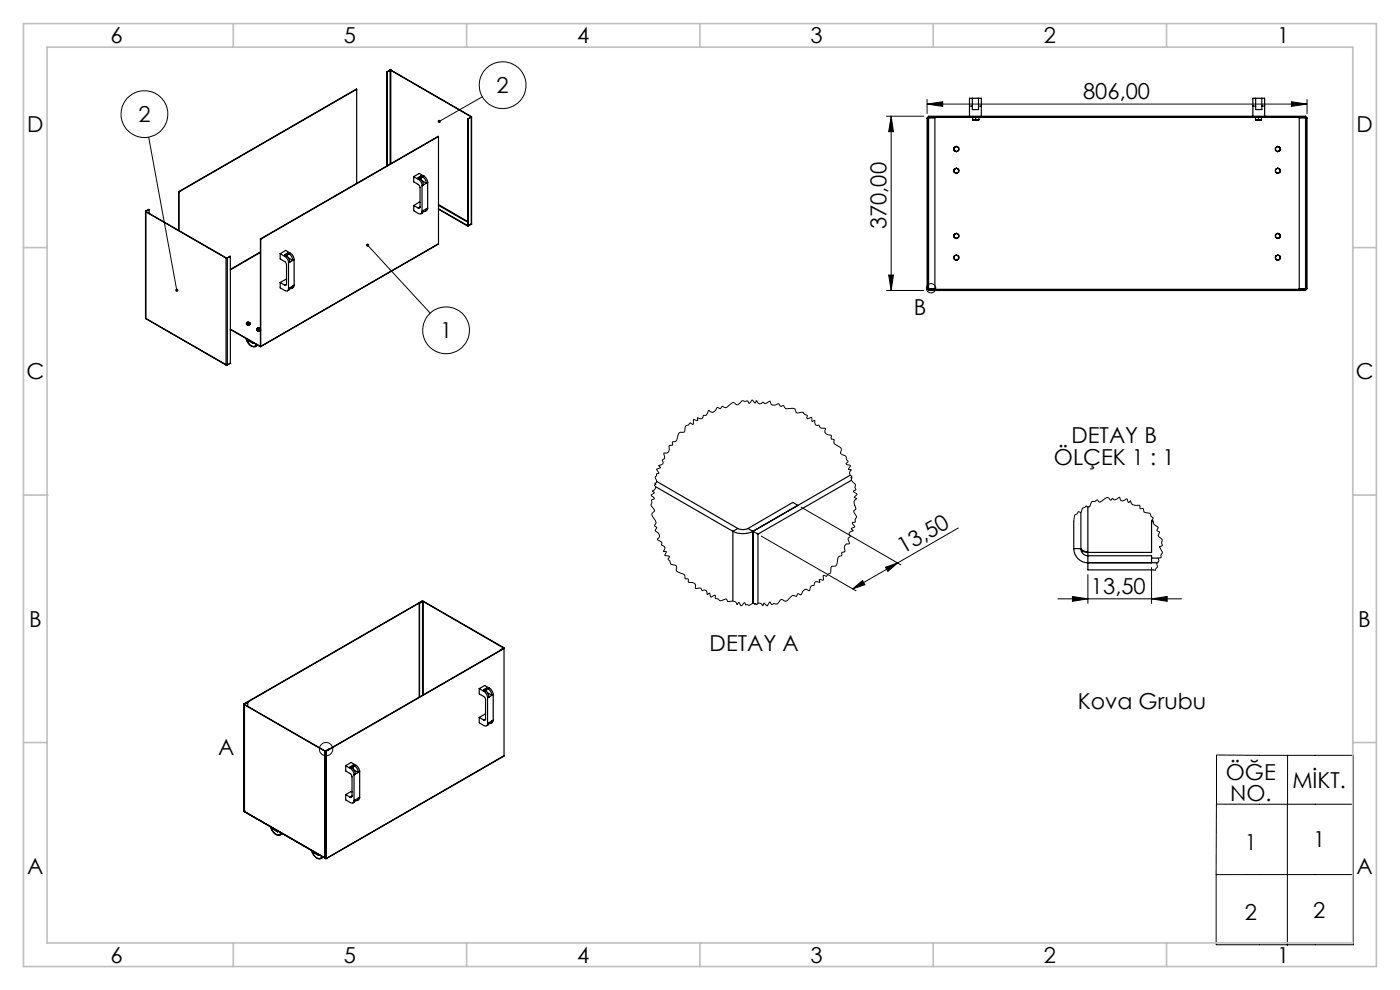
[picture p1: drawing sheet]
<svg xmlns="http://www.w3.org/2000/svg" width="297mm" height="210mm" viewBox="0 0 297 210" stroke-linecap="round" stroke-linejoin="round" font-family="sans-serif">
<defs><g id="words">
<g font-size="4.7">
<text x="23.5" y="9.2">6</text>
<text x="73" y="9.2">5</text>
<text x="122.5" y="9.2">4</text>
<text x="172" y="9.2">3</text>
<text x="221.5" y="9.2">2</text>
<text x="271" y="9.2">1</text>
<text x="105.4" y="19.7">2</text>
<text x="229.8" y="21">806,00</text>
<text x="5.8" y="27.9">D</text>
<text x="29.4" y="25.8">2</text>
<text x="287.8" y="27.9">D</text>
<text x="188.1" y="48.7" transform="rotate(-90 188.1 48.7)">370,00</text>
<text x="93.4" y="71.7">1</text>
<text x="193.8" y="66.8">B</text>
<text x="5.6" y="80.4">C</text>
<text x="287.6" y="80.4">C</text>
<text x="227.3" y="94">DETAY B</text>
<text x="223.6" y="98.6">ÖLÇEK 1 : 1</text>
<text x="191.6" y="117.6" transform="rotate(-30 191.6 117.6)">13,50</text>
<text x="231.4" y="126">13,50</text>
<text x="6.2" y="132.9">B</text>
<text x="288.2" y="132.9">B</text>
<text x="150.5" y="138">DETAY A</text>
<text x="228.7" y="150.4">Kova Grubu</text>
<text x="46.3" y="160.2">A</text>
<text x="260.1" y="165.4">ÖĞE</text>
<text x="274.2" y="167.1">MİKT.</text>
<text x="261" y="169.9">NO.</text>
<text x="278.6" y="179.7">1</text>
<text x="5.8" y="185.4">A</text>
<text x="264.1" y="180.3">1</text>
<text x="287.8" y="185.4">A</text>
<text x="264.1" y="195.2">2</text>
<text x="278.6" y="194.6">2</text>
<text x="23.5" y="204.2">6</text>
<text x="73" y="204.2">5</text>
<text x="122.5" y="204.2">4</text>
<text x="172" y="204.2">3</text>
<text x="221.5" y="204.2">2</text>
<text x="271" y="204.2">1</text>
</g>
</g></defs>
<g fill="none" stroke="#000" stroke-width=".25">
<path d="M75.7 18.9l-37.7 21.8M75.7 18.9l-37.8 21.8M75.7 18.9v20M82.1 15.3h.1M82.1 15.3v19.9M82.7 14.9h.3M82.7 14.9l-.6 .4M82.7 14.9h.1M82.8 14.9h.1M82.8 14.9l-.7 .4M82.8 14.9v19.9M82.9 14.9l17 9.9"/>
<path d="M82.9 14.9v19.8M83 14.9l17 9.8M83 14.9h-.1M87.8 37.5v1.1l.9 .5 .4 .6v4.2M87.8 37.5l1 .6M88.8 38.1l.5 .5 .2 .8M89 37.8l.1 .1M89 37.9l.6 .5 .2 .8M89 37.9l-.2 .2M89.1 37.6l.1 .4a.22 .22 0 0 0 0-.3 .22 .22 0 0 0-.3 0l.2-.1 .2 .1M89.1 37.6h.1M89.3 38v.1"/>
<path d="M89.3 37.3l.4 .2M89.3 37.3l-.6 .4 .3 .2M89.3 37.3v.8M89.5 39.4v5.4M89.5 38.3l.9 .6M89.7 37.5l.4 .5 .3 .9M89.8 39.2l-.3 .2M90 37.4l.6 .7 .1 .6M90 37.4l-1.1-.6-1.1 .7M90 37.4l-.3 .1M90.4 38.9l-.6 .3M90.7 38.7l-.3 .2"/>
<path d="M90.7 38.7v5.5M93 29l-37.7 21.7M93 29v22.7M93 29l-37.8 21.7M99.3 25.2v22.7M99.3 25.2v.1M99.3 25.3v22.6M99.9 24.8h.1M99.9 24.8l-.6 .4M99.9 24.8l.1 .1M100 24.7v.2M100 24.9l-.7 .4"/>
<path d="M100 24.9v22.6M100 24.7l-.1 .1M100 24.8v22.7M196.7 25.1l.1-.3h80.3l.2 .3M196.7 25.1h.1M196.7 25.1v36.1M196.8 25.1v36.1M197 25h-.2M197 25l-.2 .1M197 25h1.3v36.3h-1.3M197 24.7h80v36.9h-80zM198.3 24.8v.1h-1.4l-.1 .2"/>
<path d="M198.3 24.9h8M202.4 36.2l.2 .4M202.4 36.2v.3l.2 .1M202.4 31.6l.2 .5M202.4 31.6v.3l.2 .2M202.6 35.8h.5M202.6 36.6h.5M202.6 35.8l-.2 .4M202.6 36.6l.3 .2 .2-.2M202.6 35.8l.3-.1 .2 .1M202.6 35.8l-.2 .1v.3M202.6 31.2h.5"/>
<path d="M202.6 32.1h.5M202.6 31.2l-.2 .4M202.6 32.1l.3 .1 .2-.1M202.6 31.2l.3-.2 .2 .2M202.6 31.2l-.2 .1v.3M203.1 35.8l.3 .4M203.1 35.8l.3 .1v.3M203.1 31.2l.3 .4M203.1 31.2l.3 .1v.3M203.4 36.2l-.3 .4M203.4 36.2v.3l-.3 .1M203.4 31.6l-.3 .5"/>
<path d="M203.4 31.6v.3l-.3 .2M205.7 22.5v-1.7h2.5v1.7M205.7 22.5h.6M205.7 22.5v2.2M206.3 20.8v1.7M206.3 22.5v.7h1.3v-.7M206.3 24.8h.7M206.3 24.8h.1M206.3 25.4l.4 .1M206.3 24.8v.6M206.7 25.5h.6M207 25.4l-.3 .1"/>
<path d="M207 24.8h.6M207 24.8v.6M207 25.4l.3 .1M207.6 20.8v1.7M207.6 22.5h.6M207.6 25.4l-.3 .1M207.6 24.8h.1M207.6 24.8v.6M207.6 24.9h58.7M208.2 22.5v2.2M265.8 22.5v-1.7h2.5v1.7M265.8 22.5h.6"/>
<path d="M265.8 22.5v2.2M266.3 24.8h.7M266.3 24.8h.1M266.3 25.4l.4 .1M266.3 24.8v.6M266.4 20.8v1.7M266.4 22.5v.7h1.3v-.7M266.7 25.5h.6M267 25.4l-.3 .1M267 24.8h.6M267 24.8v.6M267 25.4l.3 .1"/>
<path d="M267.6 25.4l-.3 .1M267.6 24.8h.1M267.6 24.8v.6M267.6 24.9h8M267.7 20.8v1.7M267.7 22.5h.6M268.3 22.5v2.2M270.6 36.2l.2 .4M270.6 36.2v.3l.2 .1M270.6 31.6l.2 .5M270.6 31.6v.3l.2 .2M270.8 35.8h.5"/>
<path d="M270.8 36.6h.5M270.8 35.8l-.2 .4M270.8 36.6l.3 .2 .2-.2M270.8 35.8l.3-.1 .2 .1M270.8 35.8l-.2 .1v.3M270.8 31.2h.5M270.8 32.1h.5M270.8 31.2l-.2 .4M270.8 32.1l.3 .1 .2-.1M270.8 31.2l.3-.2 .2 .2M270.8 31.2l-.2 .1v.3M271.3 35.8l.3 .4"/>
<path d="M271.3 35.8l.3 .1v.3M271.3 31.2l.3 .4M271.3 31.2l.3 .1v.3M271.6 36.2l-.3 .4M271.6 36.2v.3l-.3 .1M271.6 31.6l-.3 .5M271.6 31.6v.3l-.3 .2M275.6 24.8v.1h1.4l.1 .2M277 25h.1M277 25l.1 .1M277 25h-1.4v36.3h1.4M277.1 25.1h.2"/>
<path d="M277.1 25.1v36.1M277.3 25.1v36.1M30.9 44.8v22.8M30.9 44.8v.1M30.9 44.9l17 9.8M30.9 44.9v22.7M30.9 44.8h.1M31 44.8v.1M31 44.9h-.1M31 44.9l17 9.8M31.6 44.4l-.6 .4M31.6 44.4v.9"/>
<path d="M31.6 44.4l-.7 .4M37.9 40.7h.1M37.9 40.7v8.2M38 40.7v8.2M47.9 54.7h.3M47.9 54.7v22.7M48 54.7h.2M48 54.7h-.1M48.2 54.7h.1M48.2 54.7v22.7M48.9 54.4l-.7 .3M48.9 54.4v22.6l-.7 .4"/>
<path d="M55.2 50.7h.1M55.2 50.7v22.7M55.2 53.4l-6.3 3.7M55.2 53.5l-6.3 3.8M55.3 50.7v22.8M59.4 53.8v1.1l1.1 .6 .2 .5 .1 4.3M59.4 59.9v1.2l1 .5a.46 .46 0 0 0 .6 .1 .46 .46 0 0 0 .2-.5M59.4 59.9l1 .6M59.4 53.8l1 .6M60.4 54.4l.6 .6 .2 .7M60.6 54.2l.2 .1M60.7 54.3l.6 .5 .2 .8"/>
<path d="M60.7 54.3l-.3 .1M60.8 59.4l-.2-.1-1.2 .6M60.8 53.9l.1 .5v-.3h-.4l.3-.2 .2 .1M60.8 53.9h.1M61 54.3v.1M61 53.7l.3 .2M61 53.7l-.6 .3 .3 .3M61 53.7v.7M61.2 55.7v5.5M61.2 54.7l.9 .5M61.3 53.9l.7 .7 .1 .6M61.5 55.6l-.3 .1"/>
<path d="M61.6 53.7l.5 .4 .3 1M61.6 53.7l-1-.6-1.2 .7M61.6 53.7l-.3 .2M62.1 55.2l-.6 .4M62.4 55.1l-.3 .1M62.4 55.1v5.4M87.8 43.6v1.1l1 .6a.48 .48 0 0 0 .5 0 .48 .48 0 0 0 .2-.5M87.8 43.6l.9 .5M89.1 43.9a.23 .23 0 0 1-.1 .3 .23 .23 0 0 1-.3-.1M89.1 43l-.2-.1-1.1 .7M89.1 43.9l-.4 .2M89.8 44.7l-.1 .3-.4 .3"/>
<path d="M89.8 44.7l-.3 .1M90.4 44.3a.46 .46 0 0 1-.1 .5 .46 .46 0 0 1-.5 0M90.4 44.3l-.6 .4M90.7 44.2l-.1 .4-.4 .2M90.7 44.2l-.3 .1M93 51.7l-37.7 21.8M93 44.3l6.2 3.6M93 44.4l6.2 3.6M93 43.4l6.3 3.6M93 43.6l6.3 3.6M99.2 47.9h.1M99.2 47.9v.1"/>
<path d="M99.3 47.9h.1M99.9 47.6h.1M99.9 47.6l-.7 .4M100 47.5l-.7 .4M202.4 50l.2 .5M202.4 50v.3l.2 .2M202.4 54.6l.2 .5M202.4 54.6v.3l.2 .2M202.6 49.6h.5M202.6 50.5h.5M202.6 49.6l-.2 .4M202.6 50.5l.3 .1 .2-.1"/>
<path d="M202.6 49.6l.3-.1 .2 .1M202.6 49.6l-.2 .2v.2M202.6 54.2h.5M202.6 55.1h.5M202.6 54.2l-.2 .4M202.6 55.1l.3 .1 .2-.1M202.6 54.2l.3-.1 .2 .1M202.6 54.2l-.2 .2v.2M203.1 49.6l.3 .4M203.1 49.6l.3 .2v.2M203.1 54.2l.3 .4M203.1 54.2l.3 .2v.2"/>
<path d="M203.4 50l-.3 .5M203.4 50v.3l-.3 .2M203.4 54.6l-.3 .5M203.4 54.6v.3l-.3 .2M270.6 54.6l.2 .5M270.6 54.6v.3l.2 .2M270.6 50l.2 .5M270.6 50v.3l.2 .2M270.8 54.2h.5M270.8 55.1h.5M270.8 54.2l-.2 .4M270.8 55.1l.3 .1 .2-.1"/>
<path d="M270.8 54.2l.3-.1 .2 .1M270.8 54.2l-.2 .2v.2M270.8 49.6h.5M270.8 50.5h.5M270.8 49.6l-.2 .4M270.8 50.5l.3 .1 .2-.1M270.8 49.6l.3-.1 .2 .1M270.8 49.6l-.2 .2v.2M271.3 54.2l.3 .4M271.3 54.2l.3 .2v.2M271.3 49.6l.3 .4M271.3 49.6l.3 .2v.2"/>
<path d="M271.6 54.6l-.3 .5M271.6 54.6v.3l-.3 .2M271.6 50l-.3 .5M271.6 50v.3l-.3 .2M30.9 67.6l17.1 9.9M30.9 67.6l17 9.8M47.9 77.4h.3M47.9 77.4l.2 .1M48.1 77.4v.1M48.8 77.1h.1M48.8 77.1l-.7 .4M48.9 69.8l6.3 3.6"/>
<path d="M48.9 69.9l6.3 3.6M52.2 71.8a1.96 1.96 0 0 0 1.9 1.7h.2M52.2 71.8a1.83 1.83 0 0 0 1.8 1.7l.4-.5M52.3 68.6l.1 .1M52.3 68.6v.2l.3 .2M52.3 68.5l.1 .2M52.3 68.8l.2 .1M52.3 68.5v.1M52.4 68.7h.3M52.4 68.7l.2 .1M52.6 68.4l-.3 .1M52.6 68.4h.3"/>
<path d="M52.6 68.8v.2M52.6 72l.1 .3 1 .5M52.7 68.7l-.1 .1M52.7 68.7h.2M52.9 68.4v.2M52.9 68.9l-.3 .1M52.9 68.4l.1 .1M52.9 68.7v.2M52.9 68.6l-.2 .1M52.9 68.6v.1M53 68.8h.1M53 68.8l-.1 .1"/>
<path d="M53 68.5l-.1 .1M53 68.5l-.1 .4M53.8 72.7l-.1 .1zM54.4 69.9l.2 .1M54.4 69.9v.2l.3 .1M54.5 69.7l.1 .3M54.5 70.1l.2 .1M54.5 69.7l-.1 .2M54.5 73.1l-.2 .4M54.6 70h.3M54.6 70h.1M54.7 73.2l-.5 .3"/>
<path d="M54.7 69.6l-.2 .1M54.7 69.6l.3 .1M54.7 70v.2M54.9 70h-.2M54.9 70h.2M55 69.7l.1 .1M55 69.7l.2 .1M55.1 70.2h-.4M55.1 70v.2M55.1 70h.1M55.1 69.8l-.2 .2M55.1 69.8v.2"/>
<path d="M55.1 70v.1M55.2 69.8h-.1M55.2 69.8l-.1 .2M55.2 73.4h.1M55.2 73.4v.1M55.2 73.4l.1 .1M55.3 73.5h-.1M60.8 60.3l-.1 .2h-.3M60.8 60.3l-.4 .2M61.5 61l-.2 .5-.3 .2M61.5 61l-.3 .2M62.1 60.7a.46 .46 0 0 1-.1 .4 .46 .46 0 0 1-.5 .1"/>
<path d="M62.1 60.7l-.6 .3M62.4 60.5l-.1 .5-.4 .2M62.4 60.5l-.3 .2M196.7 61.2l.2 .3h80.1l.3-.3M196.7 61.2h.1M196.8 61.2l.1 .1h80.1l.1-.1M196.8 61.2l.2 .1M198.3 61.3v.2M275.6 61.3v.2M277.1 61.2l-.1 .1M277.1 61.2h.2M139.1 103.3l16.4 9.4"/>
<path d="M139.3 102.1l17.2 10M155.5 112.7a4.9 4.9 0 0 0 4.2 0M155.5 112.7v14.8M156.5 112.1a2.49 2.49 0 0 0 2.2 0M156.5 112.1l-1 .6M158.7 112.1l2.1 1.2M158.7 112.1l9.5-5.5 1.1 .6-9.6 5.5M159.7 112.7v15.3M160.8 113.3v14.6M180.3 100.8l-20.6 11.9M180.6 101.9l-19.8 11.4M227.8 116.4a3 3 0 0 0 3 3h14.6"/>
<path d="M227.8 110.6v5.8M227.8 116.4h1.5M229.3 116.4a1.5 1.5 0 0 0 1.5 1.5h13.5v1.5M229.3 116.4l.4 .3 1.1 .5M229.3 108.8v7.6M229.4 116.9l1.4 .3M230.8 107.6v13.3h13.9M244.3 110.4v6.8h-13.5M244.3 118.4h1.4M88.9 127.9v20M88.9 127.9h.1M89 127.9v19.9"/>
<path d="M89.6 127.6h.2M89.6 127.6l-.7 .3M89.6 127.6l-37.7 21.7M89.6 127.6l-.6 .3M89.6 127.6l-.1-.1-37.7 21.8M89.6 127.6v19.9M89.8 127.6l17 9.8M89.8 127.6v19.8M89.8 127.6l17.1 9.8M89.8 127.6h.1M106.1 137.9v.1M106.8 137.4v.1"/>
<path d="M106.8 137.5l-.7 .4M106.8 137.5l.1 .1-37.7 21.7M106.9 137.4v.1M106.9 137.5l-.8 .4M106.9 137.4h-.1M106.9 137.5l-37.8 21.8M106.9 137.5v22.8M51.8 149.3l.1 22.8M51.8 149.3h.1M51.9 149.3v.2M51.9 149.5v22.6M51.9 149.5l17 9.8"/>
<path d="M51.9 149.3v.1M51.9 149.4v.1M51.9 149.5h.1M52.6 149v.8M52.6 149l-.7 .3M52.6 149l-.7 .4M68.9 159.3h.2M68.9 159.3v22.6M68.9 159.3h.1M69.1 159.3h.1M69.1 159.3l.7-.3-.7 .3M69.1 159.3v22.7"/>
<path d="M69.2 159.3v22.8M101.7 146.1v1.1l.9 .5 .4 .6v4.2M101.7 152.2v1.1l1 .6a.48 .48 0 0 0 .5 .1 .48 .48 0 0 0 .2-.5M101.7 152.2l.9 .5M101.7 146.1l1 .5M102.7 146.6l.5 .6 .2 .8M102.9 146.4l.1 .1M102.9 146.5l.6 .6 .2 .7M102.9 146.5l-.2 .1M103 152.5a.23 .23 0 0 1-.1 .3 .23 .23 0 0 1-.3-.1M103 151.6l-.2-.1-1.1 .7M103 152.5l-.4 .2"/>
<path d="M103 146.2l.1 .4a.22 .22 0 0 0 0-.3 .22 .22 0 0 0-.3 .1l.2-.2 .2 .1M103 146.2h.1M103.2 145.9v.7M103.2 145.9l.4 .2M103.2 145.9l-.6 .4 .3 .2M103.4 148v5.5M103.4 147l1 .5M103.6 146.1l.4 .5 .4 .9M103.7 153.3l-.1 .4-.4 .2M103.7 147.8l-.3 .2M103.7 153.3l-.3 .2M103.9 146l.6 .7 .1 .6"/>
<path d="M103.9 146l-1.1-.6-1.1 .7M103.9 146l-.3 .1M104.4 152.9a.46 .46 0 0 1-.2 .5 .46 .46 0 0 1-.5 .1M104.4 152.9l-.7 .4M104.4 147.5l-.7 .3M104.6 152.8l-.1 .4-.4 .3M104.6 152.8l-.2 .1M104.6 147.3l-.2 .2M104.6 147.3v5.5M51.8 172l.1 .2M51.8 172h.1M51.9 172.1v.1"/>
<path d="M51.9 172.1l17 9.8M51.9 172.2h.1M51.9 172.2l17 9.8M51.9 172.2l17.2 9.9M57.9 175.6v.3l1 .5M58.9 176.3v.1M59 176.3l-.1 .1M59.6 176.6a.77 .77 0 0 1-.7 .5 .77 .77 0 0 1-.7-.4l-.8-1.3a1.9 1.9 0 0 0 2 1.7M59.7 176.7l-.3 .4M59.9 176.8l-.5 .3M73.3 162.4v1.1l1.1 .6 .2 .5 .1 4.3M73.3 168.6v1.1l1 .5a.46 .46 0 0 0 .6 .1 .46 .46 0 0 0 .2-.5"/>
<path d="M73.3 168.6l1 .5M73.3 162.4l1 .6M74.3 163l.6 .6 .2 .8M74.5 162.8l.2 .1M74.6 162.8l.6 .6 .2 .8M74.6 162.8l-.3 .2M74.7 168.9l-.2 .3-.2-.1M74.7 168l-.2-.1-1.2 .7M74.7 168.9l-.4 .2M74.7 162.6l.1 .4M74.7 162.6h.1M74.9 162.7l-.2-.1-.3 .1a.2 .2 0 0 1 .3-.1 .2 .2 0 0 1 .1 .3"/>
<path d="M74.9 162.9v.1M74.9 162.3l.3 .2M74.9 162.3l-.6 .4 .3 .1M74.9 162.3v.7M75.1 164.4v5.4M75.1 163.3l.9 .6M75.2 162.5l.7 .7 .1 .7M75.4 169.6l-.1 .4-.4 .3M75.4 164.2l-.3 .2M75.4 169.6l-.3 .2M75.5 162.3l.5 .5 .3 .9M75.5 162.3l-1-.6-1.2 .7"/>
<path d="M75.5 162.3l-.3 .2M76 169.3a.48 .48 0 0 1-.6 .5M76 169.3l-.6 .3M76 163.9l-.6 .3M76.3 169.1l-.1 .5-.4 .2M76.3 169.1l-.3 .2M76.3 163.7l-.3 .2M76.3 163.7v5.4M106.9 160.3l-37.7 21.9M106.9 160.3l-37.7 21.8M66.1 180.4a1.83 1.83 0 0 0 2.1 1.7l.2-.4M66.1 180.4a1.92 1.92 0 0 0 1.8 1.7l.4-.5"/>
<path d="M66.5 180.6l.1 .3 1 .6M67.6 181.5l.1-.2zM68.6 181.8l-.5 .3M68.9 181.9l.2 .1h-.1M68.9 181.9l.1 .1M69 182h.1M69 182l.1 .1M69.1 182.1h.1M69.1 182v.1M69.1 182l.1 .1M69.2 182.1h-.1"/>
</g>
<g fill="none" stroke="#000" stroke-width=".21">
<path d="M31.5 29.1l6 32.5M102.3 20.5l-9.1 5.2M188.1 24.7h7.9M189.1 24.7l.4 3.2h-1zM189.1 24.7v36.9M196.7 22.1l3.3-.5v1zM196.7 21.1v3M196.7 22.1h80.6M274 21.6l3.3 .5-3.3 .5zM277.3 21.1v3M78 52l13.3 14.4M188.5 58.3h1l-.4 3.3z"/>
<path d="M188.1 61.6h7.9M145.5 90.3a1.08 1.08 0 0 0 .9-.6l.6 .3 .1-1 .9 .2v-.6l.7 .3 .3-.2 .3-.6h.5l.5-1 .9 .4 .4-.3 .6-.8 .6 .3 .4-.5a.87 .87 0 0 0 1.1 .1l1.3-.9 .8 .5 1-.9 .6 .2 .6-.2 .3 .6 .6-.7 .7 .6 .3-.5a.76 .76 0 0 0 1 .6l.4-.3 .3 .3 .4-.1 .7-.4 .3 .7a1.36 1.36 0 0 0 1.5-.2l.4 .5 .8-.1 .4 .7 1.5-.1 .5 .1 .2 .8 .3 .1 1.2-.2a.83 .83 0 0 0 .8 .6v.8h.1l.9-.3 .1 .9 .6-.2 .1 .9 .2 .1h.5l.4 .6 1 .1-.1 .8a1.66 1.66 0 0 0 1.3 .7l.1 .7 .6 .2v.8l1.1 .7a.81 .81 0 0 1 .2 1.3l.5 .4 .6 .2 .2 .3v.5l.3 .4-.4 .5 .9 .4-.4 .7 .6 .2a.73 .73 0 0 0-.4 .7 .73 .73 0 0 0 .5 .6l-.2 .3 .3 .1-.2 .5 .9 1-.1 .5 .2 .5-.6 .4 .8 .5-.6 .7 .5 .2v.1a.93 .93 0 0 0-.4 1.4l.3 .8-.5 .4 .6 1.2-.3 .7v.4l-.6 .2 .5 .8-.7 .4 .4 .5-.7 .3-.2 .3 .3 .6-.4 .3 .2 1.2-.7 .1a1.37 1.37 0 0 0-.3 1.6l-.7 .2 .1 .7-.8 .2-.2 1.6-.3 .4h-.8l-.2 .3-.2 1.2-.3 .1-.5 .6-.6-.2v.9h-.9l.1 .5a.75 .75 0 0 0-.9-.1 .75 .75 0 0 0-.3 .8h-.4a1.12 1.12 0 0 0-.5 1l-.2 .1a.82 .82 0 0 0-.9-.3 .82 .82 0 0 0-.6 .8l-.2 .4-.6-.3-.3 .6-.4-.1a1.2 1.2 0 0 0-1.3 .7 .68 .68 0 0 1-.6 .5 .68 .68 0 0 1-.6-.4l-.3-.1-.3 .2-.6 .9a1.02 1.02 0 0 0-1.2 0l-.4-.5-.5 .8-.7-.6-.2 .6a.76 .76 0 0 0-.6-.6 .76 .76 0 0 0-.8 .4l-.2-.3-.1 .2-.2-.2h-.3l-.7 .4-.8-.1-.3-.4-.6 .6-.5-.7-.4 .5-.4-.6-.5-.2-1.1 .1-.4-.5-.5 .1a.64 .64 0 0 1-1.1-.1l-.6-.1-.1-.7-.9 .4-.3-.9-.5 .3a.72 .72 0 0 0-.2-.8 .72 .72 0 0 0-.9 0 .5 .5 0 0 0-.6-.6l-.8 .1a.92 .92 0 0 0-.1-1.1 .92 .92 0 0 0-1.1-.1l-.3-.2v-.6l-.7-.1-.1-.8-1.7-.8v-1l-1.2-.4a1.02 1.02 0 0 0-.6-1.1l.3-.6-.9-.1 .3-.9h-.6l.2-.6v-.4l-.7-.4 .1-.5-.9-.6 .4-.6v-.3l-.2-.5-.7-.5 .3-.7-.4-.4 .3-.6-.9-1.7v-.3l.6-.5-.8-1.3 .2-.3-.1-.7 .6-.3-.6-.8 .6-.4v-.1l-.4-.4 .5-.2 .1-.3 .1-.3-.3-.4 .3-.2-.2-.2 .3-.1 .1-.3-.3-1 .3-.6 .5-.1-.5-.9 .8-.3-.3-.5a.67 .67 0 0 0 .8-.8l-.1-.3 .5-.4-.2-1.1h.7l.4-.3 .1-1.3 .6-.1v-.6l.5-.1a1.25 1.25 0 0 0 .7-1.4l.2-.4 .3-.2h.8zM161.5 113.7l20.1 11.6M170 107.6l21.1 12.2M203.3 112l-22.4 12.9M227.8 110.6l.2-1.3a.79 .79 0 0 0 .7-.7l.6 .2 .4-1 .5-.2 .2-.3 .4 .3v-.1h.3l.6-1.1a.84 .84 0 0 0 1-.4l.5 .5 .5-.2a1.37 1.37 0 0 1 1.5-.6l.4 .4 .4-.4a1.01 1.01 0 0 0 1.5-.2l.3 .6a1.03 1.03 0 0 0 1.1-.3l.3 .1 .2 .7 .5-.4 .1 .5a1.69 1.69 0 0 0 1.7 .5l.2 .7h.7l.1 .8 1.2 .2a1.18 1.18 0 0 0 .7 1l-.3 .5 .4 .1-.2 .3h.3l-.1 .2 .1 .3 .7 .4a.57 .57 0 0 1-.1 .8l.6 .4-.3 .7 .8 .8-.1 .6 .2 .7-.6 .3 .6 1.2a.79 .79 0 0 0-.3 1l-.6 .2a.83 .83 0 0 1-.1 1h-.2a1.3 1.3 0 0 1-.4 1.6l-.3-.1M180.9 124.9l2.1-1.8 .5 .9zM187.9 120.3l2.5-.9-2.1 1.8zM224.4 127h26.2M227.5 126.5l3.3 .5-3.3 .6zM230.8 121.9v6.1M244.3 127l3.3-.5v1.1z"/>
<path d="M244.3 120.4v7.6M258.1 170.5v-10.3h29v40.2h-29.1v-14.9M273.1 170.7v29.8M273.1 160.2v10.4M287.1 170.6h-29l-.1 14.9h29.1"/>
<circle cx="106.6" cy="18.1" r="5"/>
<circle cx="30.6" cy="24.2" r="5"/>
<circle cx="94.6" cy="70.1" r="5"/>
<circle cx="197.5" cy="61.1" r=".99"/>
<circle cx="69.2" cy="158.9" r="1.42"/>
</g>
<g fill="none" stroke="#c0c0c0" stroke-width=".35">
<path d="M5 5h287v200h-287zM10 10h277v190h-277zM49.5 5v5M99 5v5M148.5 10h.1M148.5 5v5M198 5v5M247.5 5v5M5 52.5h5M287 52.5h5M5 105h5M10 105h.1"/>
<path d="M287 105h.1M287 105h5M5 157.5h5M287 157.5h5M49.5 200v5M99 200v5M148.5 200h.1M148.5 200v5M198 200v5M247.5 200v5"/>
</g>
<g fill="#000">
<path d="M189.1 24.7l.4 3.2h-1zM188.5 58.3h1l-.4 3.3z"/>
<path d="M196.7 22.1l3.3-.5v1zM274 21.6l3.3 .5-3.3 .5z"/>
<path d="M77.8 51.7a.34 .34 0 0 0-.1 .6 .34 .34 0 0 0 .6-.2 .34 .34 0 0 0-.5-.4l.2 .3zM93 25.5l-.1 .4 .3-.2-.3 .2a.34 .34 0 0 0 .5 .1 .34 .34 0 0 0 .1-.4 .34 .34 0 0 0-.5-.1zM37.3 61.3l-.1 .2a.34 .34 0 0 0 .4 .4l-.1-.3 .1 .3a.34 .34 0 0 0 .2-.5 .34 .34 0 0 0-.5-.1z"/>
<path d="M180.9 124.9l2.1-1.8 .5 .9zM187.9 120.3l2.5-.9-2.1 1.8z"/>
<path d="M227.5 126.5l3.3 .5-3.3 .6zM244.3 127l3.3-.5v1.1z"/>
</g>
<use href="#words"/>
</svg>
